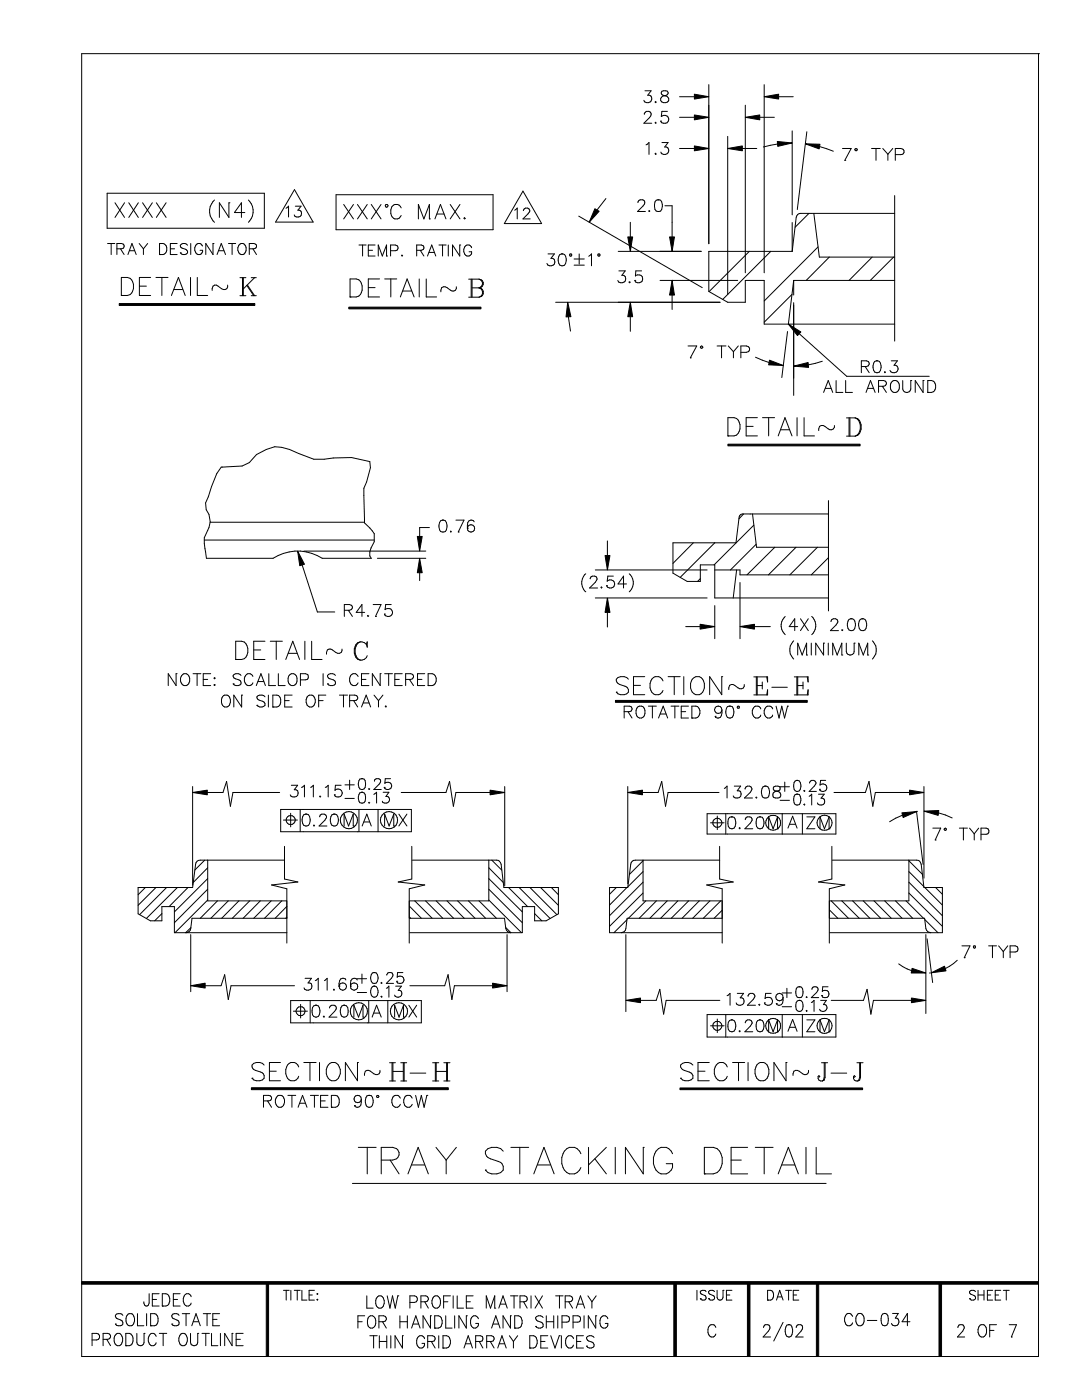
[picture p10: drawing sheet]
<svg xmlns="http://www.w3.org/2000/svg" width="216mm" height="279mm" viewBox="0 0 216 279" stroke-linecap="round" stroke-linejoin="round" font-family="sans-serif">
<g fill="none" stroke="#000" stroke-width=".2">
<path d="M16.3 10.7h190.9v260h-190.9zM128.7 18.1h1.2l-.7 .9a.79 .79 0 0 1 .8 1.1 .79 .79 0 0 1-1.3 .3l-.2-.4M132.1 18.2l-.1 .5a1.26 1.26 0 0 0 1.1 .5 .67 .67 0 0 1 .4 .8 .67 .67 0 0 1-.7 .5 .75 .75 0 0 1-1-.8 1.05 1.05 0 0 1 1.2-.7l.2-.1 .1-.4a.93 .93 0 0 0-1.2-.3zM135.6 19.3h3M141.4 16.9v31.7M152.5 16.9v37.5M155.4 19.3h2.9M207.2 10.7h.1M21.4 38.6h31.3v7h-31.3zM42.8 39.9a3 3 0 0 0 0 4.5M49.6 39.9a3.1 3.1 0 0 1 0 4.5M58.8 37.8l3.7 6.5h-7.5z"/>
<path d="M67.1 38.9h31.3v6.9h-31.3zM104.4 38.1l3.7 6.5h-7.5zM120.9 39.6l-1.8 2.3M128.6 22.8l.2-.4 .7-.2a.62 .62 0 0 1 .3 1l-1.3 1.4h1.5M128.9 28.9l.6-.5v2.4M130.9 24.4l-.2 .1h.2M130.9 30.6l-.2 .1 .2 .1v-.1M130.9 20.2l-.2 .2 .2 .1v-.1M130.9 40a.8 .8 0 0 1 1.1 .3 1.94 1.94 0 0 1-.2 1.8 .85 .85 0 0 1-1.1-.3 2.09 2.09 0 0 1 .2-1.8zM131.3 39.9h.1M131.8 24.2h.1M132.1 28.4h1.2l-.7 .9a.79 .79 0 0 1 .8 1.1 .79 .79 0 0 1-1.3 .3l-.2-.3"/>
<path d="M133.2 22.2h-1.1l-.1 1a.85 .85 0 0 1 1.2 0 .85 .85 0 0 1-.1 1.3 .85 .85 0 0 1-1.3-.3M135.6 29.6h3M135.6 23.4h3M145.2 27.2v31.6M148.1 29.6h2.9M148.7 21v33.4M151.6 23.4h2.9M155.2 28.7l-2.9 .6M158.1 26.1v16.8M161 26.3l-1.9 15.5M163.5 29.3l2.8 .9M168.1 29.6h1.7l-1.2 2.4"/>
<path d="M168.6 32h.1M173.9 29.6h1.7M174.8 29.6v2.4M176.1 29.6l1.1 1.2M177.2 30.8v1.2M178.1 29.6l-.9 1.2M178.5 39v29.1M178.6 30.9l1.5-.1a.6 .6 0 0 0 0-1l-1.5-.2v2.4M21.5 48.6h1.4M22.2 48.6v2.2M22.9 40.5l1.9 2.9M23.3 49.7l1.3-.2 .2-.3-.1-.4-.4-.2h-1v2.2"/>
<path d="M24 49.7l.8 1.1M24.2 59h.1M24.2 55.4h1.2a1.95 1.95 0 0 1 .9 3.1l-.3 .3-.6 .2h-1.2zM24.8 40.5l-1.9 2.9M25.5 50.8l.8-2.2 .9 2.2M25.7 40.5l1.9 2.9M25.8 50h1M27.6 40.5l-1.9 2.9M27.8 48.6l.8 1.1M27.8 57.1h1.4M28.4 40.5l2 2.9M28.6 49.7v1.1"/>
<path d="M29.5 48.6l-.9 1.1M30.1 55.4h-2.3v3.6h2.3M30.4 40.5l-2 2.9M31.1 55.4h2.4M31.2 40.5l1.9 2.9M31.8 50.8h.1M31.8 48.6h.8a1.18 1.18 0 0 1 .7 1.1 1.18 1.18 0 0 1-.7 1.1h-.8zM32.3 55.4v3.6M33.1 40.5l-1.9 2.9M34 49.7h.8M34.2 59l1.4-3.6 1.4 3.6M34.7 57.8h1.7"/>
<path d="M35.3 48.6h-1.3v2.2h1.3M36 50.5h.1M37.4 48.9a.8 .8 0 0 0-.8-.3 .8 .8 0 0 0-.6 .5l.2 .3 .8 .3a.55 .55 0 0 1 .2 1 .9 .9 0 0 1-1.2-.2M38 55.4v3.6M38.1 48.6v2.2M39.4 55.4v3.6h2M40.4 49.1a.81 .81 0 0 0-.9-.5 .81 .81 0 0 0-.6 .8 .96 .96 0 0 0 .2 1.1 .96 .96 0 0 0 1 .2l.3-.5v-.2h-.5M42.5 48.6h.1M42.5 48.6v2.2l-1.4-2.2v2.2M43.3 50.8l.9-2.2 .8 2.2M43.6 50h1.1M45.4 56.9a.73 .73 0 0 1-.3 .8 .73 .73 0 0 1-.9-.1l-1-.7h-.4l-.3 .2-.2 .9"/>
<path d="M45.6 48.6h1.4M45.7 40.5h.1M45.7 40.5v2.9l-1.9-2.9v2.9M46.3 48.6v2.2M47.7 48.9l.4-.3a1.14 1.14 0 0 1 1.1 .8 1.14 1.14 0 0 1-.5 1.3 1.04 1.04 0 0 1-1.2-.5 1.04 1.04 0 0 1 .2-1.3zM47.9 55.4h1.2M47.9 59h1.2M48.4 55.4v3.6M48.6 55.4v3.6M48.9 42.4h-2.1l1.4-1.9v2.9M49.2 56.9l1.4 2.1M49.4 56.9l1.4 2.1"/>
<path d="M49.7 49.7l1.3-.2a.47 .47 0 0 0 0-.8l-1.3-.1v2.2M50.1 55.4h1M50.1 59h1M50.5 49.7l.7 1.1M50.8 55.4l-2.2 2.3M57.1 41.6l.5-.5v2.2M58.9 41.1h1.2l-.7 .9a.73 .73 0 0 1 .7 1 .73 .73 0 0 1-1.2 .2l-.2-.3M68.6 40.8l1.9 2.9M69.8 59.3h.1M69.8 55.7h1.3a1.97 1.97 0 0 1 .8 3.1l-.3 .3-.5 .2h-1.3zM70.5 40.8l-1.9 2.9M71.3 40.8l2 2.9"/>
<path d="M71.6 48.9h1.5M72.3 48.9v2.2M73.3 40.8l-2 2.9M73.5 50h.8M73.5 57.4h1.3M74.1 40.8l1.9 2.9M74.8 48.9h-1.3v2.2h1.3M75.5 51.1v-2.2l.8 2.2 .8-2.2v2.2M75.7 55.7h-2.2v3.6h2.2M76 40.8l-1.9 2.9M76.8 55.7h2.4M77 40.9h.3v.4h-.3z"/>
<path d="M77.1 51.1h.1M77.9 50h1a.57 .57 0 0 0 .5-.3 .57 .57 0 0 0-.1-.6l-.4-.2h-1v2.2M78 55.7v3.6M79.9 59.3l1.3-3.6 1.4 3.6M80.1 41.5a1.07 1.07 0 0 0-1.3-.7 1.07 1.07 0 0 0-.8 1.1 1.26 1.26 0 0 0 .3 1.4 1.26 1.26 0 0 0 1.3 .3l.5-.6M80.2 50.9v.2l.1-.1M80.4 58.1h1.7M83.1 50l1.3-.2a.47 .47 0 0 0 0-.8l-1.3-.1v2.2M83.5 43.7v-2.9l1.1 2.9 1.1-2.9v2.9M83.7 55.7v3.6M83.9 50l.7 1.1M85 55.7v3.6h2.1"/>
<path d="M85.3 51.1l.8-2.2 .9 2.2M85.6 50.4h1.1M85.7 43.7h.1M86.8 43.7l1.1-2.9 1.1 2.9M87.2 42.7h1.4M87.6 48.9h1.4M88.3 48.9v2.2M89.5 48.9v2.2M89.8 40.8l2 2.9M91.1 57.2a.7 .7 0 0 1-.4 .8 .7 .7 0 0 1-.8-.1l-.7-.5-.7-.2-.4 .2-.1 .9M91.7 48.9h.1M91.7 48.9v2.2l-1.4-2.2v2.2"/>
<path d="M91.8 40.8l-2 2.9M92.7 43.4l-.1 .2 .1 .1 .2-.1M93.5 55.7h2.1M93.5 59.3h2.1M94 55.7v3.6M94.1 49.4a.8 .8 0 0 0-.9-.5 .8 .8 0 0 0-.7 .8 .96 .96 0 0 0 .3 1.1 .96 .96 0 0 0 1 .2l.2-.2 .1-.6h-.5M94.2 55.7v3.6M94.2 57.4h1.4M95.6 55.7l.5 .2a.86 .86 0 0 1 0 1.4l-.5 .1M95.6 57.4a.93 .93 0 0 1 .9 1 .93 .93 0 0 1-.9 .9M95.6 55.7a.89 .89 0 0 1 .7 .9 .89 .89 0 0 1-.7 .8M95.6 57.4a.97 .97 0 0 1 .7 1 .97 .97 0 0 1-.7 .9"/>
<path d="M102.7 42l.5-.5v2.2M104.4 42l.5-.5 .6 .2a.46 .46 0 0 1 .1 .7l-1.2 1.3h1.4M109.3 50.7h1.3l-.7 .9a.79 .79 0 0 1 .7 1.1 .79 .79 0 0 1-1.3 .2l-.2-.3M111.7 50.8a.75 .75 0 0 1 1.2 .3 1.85 1.85 0 0 1-.3 1.8 .75 .75 0 0 1-1.1-.3 1.85 1.85 0 0 1 .2-1.8zM112.1 50.7h.1M113.7 50.7h.3v.4h-.3zM114.6 51.7h2M114.6 52.9h2M115.5 43.1l24.6 14.3M115.6 50.7v2M117.5 51.1l.5-.4v2.3M119.3 50.7h.4v.4h-.4z"/>
<path d="M123.4 50.2h16.5M123.5 54.1h1.3l-.7 .8a.79 .79 0 0 1 .7 1.2 .79 .79 0 0 1-1.3 .2l-.2-.3M125.6 56.2l-.1 .1 .1 .1 .2-.1M125.8 44.4v2.9M126.7 56h.1M127.3 40.4l.1-.3a.81 .81 0 0 1 1-.1 .6 .6 0 0 1 .2 .8l-1.4 1.4h1.6M128 54.1h-1.1l-.1 1a.83 .83 0 0 1 1.2 0 .83 .83 0 0 1-.1 1.2 .83 .83 0 0 1-1.2-.3M129.6 42l-.1 .1h.2M131.7 56h15.5M132.7 41.1h1.4v6.2M134.1 56h.1M134.1 58.9v2.9"/>
<path d="M149.5 50.2l-8 8M153.8 50.2l-9.6 9.5M158 58.8l-5.5 5.5M158.1 50.2h-16.7v8l3.8 2.1h3.5v-4.3h3.8v8.7h26M158.1 44.4v5.8M158.4 56v2.9M158.4 56h20.1M158.4 56l-1.1 8.7M161.4 42.6l-2.7 2.7M162.4 42.6l1.1 8.7h15M163.2 49.3l-10.7 10.8M165.5 51.3l-4.6 4.7"/>
<path d="M174 51.3l-4.6 4.7M178.3 51.3l-4.6 4.7M178.5 42.6h-18.7a.87 .87 0 0 0-.9 .7l-.8 6.9M110.9 60.3h32.8M113.4 63.2l.4 2.9M125.8 63.2v2.9M137.3 69h1.7l-1.2 2.4M137.8 71.4h.1M143.1 69h1.8M144 69v2.4M145.3 69l1 1.2M146.3 70.2v1.2"/>
<path d="M147.3 69l-1 1.2M147.8 70.3l1.5-.1a.6 .6 0 0 0 0-1l-1.5-.2v2.4M150.7 71.3l2.8 1M157.1 66.2l-1.1 9.2M158.4 60.4v18.5M159.5 66.6l9.5 8.5h16.4M164.1 72.1l-2.8 .7M164.3 78.3l1-2.4 .9 2.4M164.7 77.5h1.1M166.8 75.9v2.4h1.4M168.7 75.9v2.4h1.4M171.9 73.2h1a.65 .65 0 0 0 .5-.7l-.2-.4-.3-.1h-1v2.4"/>
<path d="M172.6 73.2l.8 1.2M172.8 78.3l.9-2.4 .9 2.4M173.1 77.5h1.2M174.5 72.1a.75 .75 0 0 1 1.2 .4 1.85 1.85 0 0 1-.2 1.8 .75 .75 0 0 1-1.2-.4 1.85 1.85 0 0 1 .2-1.8zM174.9 72h.1M175.3 77.1h1a.65 .65 0 0 0 .6-.7l-.2-.3-.4-.2h-1v2.4M176.1 77.1l.8 1.2M176.6 74.2v.2l.1-.1M177.8 72h1.3l-.7 .9a.79 .79 0 0 1 .7 1.1 .79 .79 0 0 1-1.3 .3l-.2-.4M177.9 76.3a.87 .87 0 0 1 1-.3 .87 .87 0 0 1 .6 .8 1.08 1.08 0 0 1-1.1 1.5 1.32 1.32 0 0 1-.5-2zM180.1 75.9v1.7a.81 .81 0 0 0 .8 .7 .81 .81 0 0 0 .8-.7v-1.7M181.7 75.9h.1"/>
<path d="M184.2 75.9h.1M184.2 75.9v2.4l-1.6-2.4v2.4M185.1 78.3h.1M185.1 75.9a1.28 1.28 0 0 1 1.4 .6 1.28 1.28 0 0 1 0 1.5l-.6 .3h-.8zM44.2 93.2l4.1-.2 1.4-.7 1.5-1.6 1.9-1 1.7-.5 1.4 .1 1.6 .4 4.8 2 7.5-.4 3.7 .8 .1 1.2-.7 2.9-.6 1.3v1.4l.1 5.5 1.1 1 .9 1.1v1.6l-.9 2.1v.8l.3 .4h-9.8a9 9 0 0 0-9.8 0h-13.3l-.4-2.9v-1.2l.6-1.5a3.6 3.6 0 0 0-.3-4.1l-.1-1.3 2.3-5.9zM145.2 87h.1M145.2 83.4h1.3a2 2 0 0 1 .8 3l-.3 .4-.5 .2h-1.3zM148.9 85.1h1.4M151.1 83.4h-2.2v3.6h2.2M152.1 83.4h2.5M153.4 83.4v3.6M155.3 87l1.3-3.6 1.4 3.6"/>
<path d="M155.8 85.8h1.7M159 83.4v3.6M160.4 83.4v3.6h2.1M165.3 99.9v22M166.5 84.9a.73 .73 0 0 1-.4 .8 .73 .73 0 0 1-.8-.1l-1-.7h-.4l-.4 .2-.1 .8M168.9 83.4h1.7M168.9 87h1.7M169.4 83.4v3.6M169.6 83.4v3.6M170.6 83.4a2.03 2.03 0 0 1 .9 3.1l-.3 .4-.6 .1M170.6 83.4a2.09 2.09 0 0 1 0 3.6M40.8 107.8h33.9"/>
<path d="M41.9 104.2h30.8M60 111.8l3.3 10.3h3.5M60.6 110h24.4M75.3 111.4h9.7M83.7 113.4v2.5M85.7 105.3h-2v2.7M87.9 103.9a.75 .75 0 0 1 1.2 .4 1.94 1.94 0 0 1-.2 1.8 .83 .83 0 0 1-1.2-.4 1.91 1.91 0 0 1 .2-1.8zM88.3 103.8h.1M90 106l-.1 .1h.2M91 103.8h1.6l-1.2 2.4M91.4 106.2h.1M93.3 105.4h.1"/>
<path d="M94.6 104.1a.69 .69 0 0 0-1-.2l-.3 .4v1.1M116.9 114.5a2.39 2.39 0 0 0 0 3.6M117.8 115.5l.1-.3a.74 .74 0 0 1 1.2 .2l-.3 .8-1.2 1.1h1.7M118.8 119.3h22.3M118.8 113.7h22.3M120 117.1v.2l.1-.1M121 116.9h.1M121.2 107.9v3M122.4 115h-1.1l-.1 1a.85 .85 0 0 1 1.2 0 .85 .85 0 0 1-.1 1.3 .85 .85 0 0 1-1.3-.4M125 116.5h-1.7l1.1-1.5v2.3M125.6 114.5a2.39 2.39 0 0 1 0 3.6M138.3 108.3l-4 4.1"/>
<path d="M139.7 115.5l-.5 .5M142.6 113.7h5.1v1h17.6M142.6 108.3l-6.9 6.9M147 113.7l-.7 5.6M147.7 116.2v11.3M148.4 102.6l-1 .9M150.2 102.6l.8 6.6h14.3M150.4 104.8l-7.9 7.9M150.9 108.6l-5.1 5.1M154.6 109.2l-5.5 5.5M158.8 109.2l-5.5 5.5M163.1 109.2l-5.5 5.5"/>
<path d="M165.3 102.6h-17.2l-.3 .1-.3 .5-.6 5.1h-12.6v6.1l2.8 1.6h2.6v-3.3h2.9v6.6h22.7M165.3 111.3l-3.4 3.4M35.1 134.5h.1M35.1 134.5v2.3l-1.5-2.3v2.3M36.3 134.8l.2-.2a.91 .91 0 0 1 1.3 .7 1.09 1.09 0 0 1-1.1 1.5l-.2-.1a1.38 1.38 0 0 1-.2-1.9zM38.5 134.5h1.6M39.3 134.5v2.3M40.6 135.6h.8M42 134.5h-1.4v2.3h1.4M42.8 135.3h.1l-.1 .2zM42.8 136.6l.1 .1-.1 .1zM44.6 138.8a1.09 1.09 0 0 1 1.3 .4 1.09 1.09 0 0 1-.1 1.3 .84 .84 0 0 1-.9 .6 .84 .84 0 0 1-.7-.9 1.39 1.39 0 0 1 .4-1.4z"/>
<path d="M46.5 136.5h.1M47 131.6h.1M47 128h1.2a1.75 1.75 0 0 1 1.2 2.2 1.46 1.46 0 0 1-1.2 1.4h-1.2zM48.1 134.8a.88 .88 0 0 0-.9-.4 .88 .88 0 0 0-.7 .6l.2 .3 1 .4a.58 .58 0 0 1 .2 1 1.05 1.05 0 0 1-1.4-.2M48.2 138.7h.1M48.2 138.7v2.4l-1.5-2.4v2.4M50.5 135a.87 .87 0 0 0-1-.6 .87 .87 0 0 0-.7 .9 1.04 1.04 0 0 0 .2 1.2 1.04 1.04 0 0 0 1.1 .2l.4-.4M50.6 129.7h1.4M51.1 136.8l1-2.3 .9 2.3M51.5 136h1.1M52.9 139.1a.92 .92 0 0 0-1.6 .2 1.24 1.24 0 0 0 1.1 .7 .56 .56 0 0 1 .5 .4 .56 .56 0 0 1-.3 .6 1.08 1.08 0 0 1-1.3-.2M52.9 128h-2.3v3.6h2.3"/>
<path d="M53.6 138.7v2.4M53.6 134.5v2.3h1.4M53.9 128h2.4M54.4 138.7h.8a1.28 1.28 0 0 1 .8 1.2 1.28 1.28 0 0 1-.8 1.2h-.8zM55.1 128v3.6M55.5 134.5v2.3h1.4M56.8 139.8h.9M57 131.6l1.4-3.6 1.4 3.6M57.5 130.4h1.8M57.7 134.8a.87 .87 0 0 1 1-.3 .87 .87 0 0 1 .6 .8 1.08 1.08 0 0 1-1.1 1.5 1.32 1.32 0 0 1-.5-2zM58.3 138.7h-1.5v2.4h1.5M59.9 135.7l1.4-.1a.65 .65 0 0 0 .2-.7 .65 .65 0 0 0-.5-.4h-1.1v2.3"/>
<path d="M60.8 128v3.6M61.3 139.1a.89 .89 0 0 1 1-.4 .89 .89 0 0 1 .6 .9 1.04 1.04 0 0 1-.2 1.1 1.04 1.04 0 0 1-1.1 .3 1.47 1.47 0 0 1-.3-1.9zM62.2 128v3.6h2.1M63.6 139.8h.9M64.5 134.5v2.3M65 138.7h-1.4v2.4M65.4 136.5h.1M66.9 134.8a.88 .88 0 0 0-.8-.4 .88 .88 0 0 0-.7 .6l.2 .3 .9 .4a.58 .58 0 0 1 .2 1 1.05 1.05 0 0 1-1.3-.2M67.7 138.7h1.6M68.2 129.5a.68 .68 0 0 1-.8 .9l-1.4-.9h-.3l-.4 .2-.1 .9M68.5 138.7v2.4M68.7 121.8h1a.64 .64 0 0 0 .6-.7l-.1-.2-.5-.2h-1v2.3"/>
<path d="M69.5 121.8l.8 1.2M69.8 139.8l1.3-.1a.54 .54 0 0 0 0-.9l-1.3-.1v2.4M70.6 139.8l.8 1.3M71.5 135a.87 .87 0 0 0-1-.6 .87 .87 0 0 0-.7 .9 1.09 1.09 0 0 0 1.1 1.5l.6-.5M71.9 128.1l.8 .2 .4 .3M71.9 128.1a2.03 2.03 0 0 0-.9 3.1l.4 .4 .5 .1M71.9 128.1a2.09 2.09 0 0 0 0 3.6M72.1 135.6h.9M72.8 122.2h-1.7l1.1-1.5v2.3M73.3 128.1v1.1l-.2-.6zM73.3 130.9a1.25 1.25 0 0 1-1.4 .8M73.4 122.8l-.1 .1 .1 .1 .2-.1"/>
<path d="M73.6 134.5h-1.5v2.3h1.5M74.5 120.7h1.5l-1.1 2.3M74.6 138.7l.9 1.1M74.9 123h.1M75.5 139.8v1.3M75.9 134.5h.1M75.9 134.5v2.3l-1.6-2.3v2.3M76.4 138.7l-.9 1.1M76.7 122.6h.1M76.8 134.5h1.5M77.6 134.5v2.3M78.1 120.7h-1.1l-.2 1a.85 .85 0 0 1 1.3 0 .85 .85 0 0 1-.2 1.2 .85 .85 0 0 1-1.2-.3"/>
<path d="M78.8 135.6h.9M80.3 134.5h-1.5v2.3h1.5M80.9 135.6h1.1a.65 .65 0 0 0 .5-.7l-.2-.3-.3-.1h-1.1v2.3M81.7 135.6l.8 1.2M83.3 135.6h.9M84.8 134.5h-1.5v2.3h1.5M85.4 136.8h.1M85.4 134.5h.8a1.26 1.26 0 0 1 .9 1.1 1.26 1.26 0 0 1-.9 1.2h-.8zM121.2 122.2v2.9M123 138.1h.1M125.4 135.6a1.6 1.6 0 0 0-2.4 0 1 1 0 0 0 .7 1l1 .3a.87 .87 0 0 1 .7 .7 .87 .87 0 0 1-.3 .9 1.68 1.68 0 0 1-2.1-.4M126.4 136.8h1.4"/>
<path d="M128.7 135h-2.3v3.6h2.3M132.3 135.9a1.33 1.33 0 0 0-1.5-.9 1.33 1.33 0 0 0-1.1 1.4 1.66 1.66 0 0 0 1.7 2.2l.4-.1 .5-.7M133.3 135h2.4M134.5 135v3.6M136.4 135v3.6M136.8 125.1h2.9M138.1 135.6a1.34 1.34 0 0 1 1.6-.5 1.34 1.34 0 0 1 .8 1.3 1.65 1.65 0 0 1-1.6 2.2 2.05 2.05 0 0 1-.8-3zM142.6 120.9v6.6M144 135h.1M144 135v3.6l-2.4-3.6v3.6M148.5 136.6a.72 .72 0 0 1-.3 .8 .72 .72 0 0 1-.9-.1l-1-.7h-.4l-.3 .2-.2 .8M150.4 135.1h2.8v1l-.2-1"/>
<path d="M150.4 138.7h2.8v-1l-.2 1M150.5 125.1h3.2M150.9 135.1v3.6M151.1 136.8h1M151.1 135.1v3.6M152.1 136.1v1.4M154 137.2h3.1M156.7 123a2.44 2.44 0 0 0 0 3.7M158.4 127.9a2.53 2.53 0 0 0 0 3.6M158.5 135.1h2.7v1l-.1-1M158.5 138.7h2.7v-1l-.1 1M159 135.1v3.6"/>
<path d="M159.2 136.8h1M159.2 125.1h-1.7l1.1-1.6v2.4M159.2 130.7v-2.3l.9 2.3 .9-2.3v2.3M159.2 135.1v3.6M159.7 123.5l1.6 2.4M160.2 136.1v1.4M161 130.7h.1M161.3 123.5l-1.6 2.4M161.9 128.4v2.3M162 123a2.44 2.44 0 0 1 0 3.7M164.3 128.4h.1M164.3 128.4v2.3l-1.5-2.3v2.3"/>
<path d="M165.3 128.4v2.3M165.8 124l.1-.3a.72 .72 0 0 1 1.3 .3l-.4 .7-1.1 1.2h1.6M166.2 130.7v-2.3l.8 2.3 1-2.3v2.3M168 130.7h.1M168.1 125.6v.3l.1-.2M168.9 128.4v1.6a.79 .79 0 0 0 .8 .7 .79 .79 0 0 0 .7-.7v-1.6M169.4 123.6a.75 .75 0 0 1 1.2 .4 1.85 1.85 0 0 1-.3 1.7 .75 .75 0 0 1-1.1-.3 1.85 1.85 0 0 1 .2-1.8zM169.8 123.5h.1M170.4 128.4h.1M171.4 130.7v-2.3l.9 2.3 .8-2.3v2.3M171.7 123.6a.75 .75 0 0 1 1.1 .4 1.85 1.85 0 0 1-.2 1.7 .75 .75 0 0 1-1.2-.3 1.85 1.85 0 0 1 .3-1.8zM172 123.5h.1"/>
<path d="M173.1 130.7h.1M174.1 127.9a2.53 2.53 0 0 1 0 3.6M38.4 157v19.7M40.4 158.2h4.1l.7-2.2 .8 4.9 .5-2.7h9.3M51.3 140.8h.1M54.4 141.1h.1M58.1 156.7h1.3l-.7 .9a.75 .75 0 0 1 .8 .9 .75 .75 0 0 1-1 .5h-.4l-.2-.4M60.2 157.1l.5-.4v2.3M62 157.1l.5-.4v2.3M63.9 158.8l-.1 .2h.2M64.9 157.1l.6-.4v2.3M66.7 158.6h.1"/>
<path d="M68.1 156.7h-1.2l-.1 1a.82 .82 0 0 1 1.3 0 .82 .82 0 0 1-.2 1.3 .82 .82 0 0 1-1.2-.4M68.8 156.6h1.9M68.8 159.3h1.9M69.8 155.7v1.9M71.8 155.5a.77 .77 0 0 1 1.1 .3 1.9 1.9 0 0 1-.3 1.6 .66 .66 0 0 1-1-.3 1.75 1.75 0 0 1 .2-1.6zM71.8 158.2a.69 .69 0 0 1 1.1 .3 1.95 1.95 0 0 1-.3 1.7 .73 .73 0 0 1-1-.3 1.72 1.72 0 0 1 .2-1.7zM72.1 155.4h.1M72.1 158.1h.1M72.1 141.1l1-2.4 .9 2.4M72.5 140.3h1.1M73.7 157.4v.2l.1-.2M74.6 158.5l.5-.4v2.2"/>
<path d="M74.7 155.9a.44 .44 0 0 1 .4-.5h.4a.49 .49 0 0 1 .4 .3 .49 .49 0 0 1 0 .5l-1.3 1.4h1.5M76.5 158.1h1.1l-.6 .9a.68 .68 0 0 1 .7 .8 .68 .68 0 0 1-.9 .5l-.3-.1-.2-.3M76.7 157.1h.1M77 140.8l-.1 .2 .1 .1 .1-.1M77.9 155.4h-1l-.1 .9a.77 .77 0 0 1 1.2 0 .77 .77 0 0 1-.2 1.2 .77 .77 0 0 1-1.1-.4M80.1 158.2h8.9l.7-2.2 .8 4.9 .5-2.7h7.8M100.7 157v19.8M124.5 142h1.1a.59 .59 0 0 0 .5-.6l-.2-.4-1.4-.1v2.4M125.3 157v19.4M125.3 142l.8 1.3M127.2 158.2h4.1l.7-2.2 .8 4.9 .5-2.7h10.2M127.3 141a1.11 1.11 0 0 1 1.3 .4 1.11 1.11 0 0 1 0 1.3 .87 .87 0 0 1-1 .6 .87 .87 0 0 1-.7-.9 1.39 1.39 0 0 1 .4-1.4z"/>
<path d="M129.4 140.9h1.6M130.2 140.9v2.4M131.4 143.3l.9-2.4 .9 2.4M131.7 142.5h1.2M133.9 140.9h1.6M134.7 140.9v2.4M135.9 142h.9M137.4 140.9h-1.5v2.4h1.5M138 143.3h.1M138 140.9h.9a1.26 1.26 0 0 1 .8 1.2 1.26 1.26 0 0 1-.8 1.2h-.9zM142.7 143h.1M144.1 141.7a1.15 1.15 0 0 1-1 1.6l-.3-.1-.1-.2"/>
<path d="M144.5 157.4l.6-.5v2.4M145.2 141a.83 .83 0 0 1 1.1 .4 1.91 1.91 0 0 1-.2 1.8 .75 .75 0 0 1-1.2-.4 1.94 1.94 0 0 1 .3-1.8zM145.5 140.9h.1M146.5 156.9h1.3l-.7 .9a.75 .75 0 0 1 .8 .9 .75 .75 0 0 1-1 .6l-.4-.1-.2-.4M148.7 157.5l.2-.5 .2-.1 .7 .1a.55 .55 0 0 1 .1 .8l-1.4 1.5h1.7M150.9 159l-.1 .2h.2M151.8 141.5a.87 .87 0 0 0-1-.6 .87 .87 0 0 0-.7 .9 1.04 1.04 0 0 0 .2 1.1 1.04 1.04 0 0 0 1.2 .3l.3-.5M152.3 157a.75 .75 0 0 1 1.1 .4 1.94 1.94 0 0 1-.2 1.8 .83 .83 0 0 1-1.1-.4 1.91 1.91 0 0 1 .2-1.8zM152.6 156.9h.1M154.2 141.5a.87 .87 0 0 0-1-.6 .87 .87 0 0 0-.7 .9 1.04 1.04 0 0 0 .2 1.1 1.04 1.04 0 0 0 1.1 .3l.4-.5M154.4 157a.48 .48 0 0 0 .2 .8 .86 .86 0 0 1 1 .4 .86 .86 0 0 1 0 1 1.01 1.01 0 0 1-1.4-.4 .73 .73 0 0 1 .7-.9l.4-.1a.51 .51 0 0 0 .3-.8l-.4-.1zM154.9 140.9l.5 2.4 .6-2.4 .5 2.4 .6-2.4"/>
<path d="M155.7 157h1.8M155.7 159.7h1.8M156.6 156.1v1.8M157.1 140.9h.1M158.7 155.9a.66 .66 0 0 1 1 .3 1.11 1.11 0 0 1-.7 1.7 1.43 1.43 0 0 1-.3-2zM158.7 158.6a.71 .71 0 0 1 1 .3 1.75 1.75 0 0 1-.2 1.7 .74 .74 0 0 1-1-.4 1.95 1.95 0 0 1 .2-1.6zM159 155.7h.1M159 158.5h.1M160.5 157.7l-.1 .1 .1 .1 .1-.1M161.5 158.9l.5-.4v2.2M161.5 156.3l.2-.3 .3-.3 .6 .2a.46 .46 0 0 1 .1 .7l-1.2 1.3h1.4M163.3 158.5h1.2l-.7 .8a.73 .73 0 0 1 .7 1 .73 .73 0 0 1-1.2 .3l-.2-.4"/>
<path d="M163.5 157.5h.1M164.8 155.7h-1.1l-.1 1a.77 .77 0 0 1 1.2-.1 .77 .77 0 0 1-.1 1.2 .77 .77 0 0 1-1.2-.3M166.4 158.2h6.3l.7-2.2 .8 4.9 .5-2.7h7.8M184.4 157v18.3M29 177.1l-1.4 1.5M31.1 177.1l-3.5 3.6M33.2 177.1l-5.3 5.4M35.4 177.1l-6.2 6.2M37.5 177.1l-3.8 3.8M40.9 171.7l-2 2M41.4 173.2l-2.8 2.9M41.4 175.3l-6.6 6.7"/>
<path d="M41.4 177.5l-6.6 6.6M41.4 179.6l-6.5 6.5M41.4 171.7v8.1h15.8M43.4 179.8l-3.4 3.5M45.6 179.8l-3.5 3.5M47.7 179.8l-3.5 3.5M49.8 179.8l-3.4 3.5M51.9 179.8l-3.4 3.5M54.1 179.8l-3.5 3.5M56 161.5h26.1v4.5h-26.1zM56.2 179.8l-3.4 3.5M56.6 163.7h2.8"/>
<path d="M56.8 171.7h-16.8a.87 .87 0 0 0-1 .8l-.6 4.6h-10.8v5.3l2.4 1.4h2.3v-2.9h2.5v5.2h22.4M56.8 168.9v6.5l2.6 .6-5.2 .6 3 .8v10.8M58 162.3v2.7M59.9 161.5v4.5M60.6 162.6a.75 .75 0 0 1 1.2 .3 1.85 1.85 0 0 1-.2 1.8 .75 .75 0 0 1-1.2-.3 1.85 1.85 0 0 1 .2-1.8zM61 162.5h.1M62.7 164.6v.2l.1-.1M63.8 163l.2-.4 .7-.1a.56 .56 0 0 1 .3 .9l-1.3 1.4h1.5M66.3 162.6a.75 .75 0 0 1 1.1 .3 1.85 1.85 0 0 1-.2 1.8 .75 .75 0 0 1-1.2-.3 1.85 1.85 0 0 1 .3-1.8zM66.6 162.5h.1M68.7 164.8v-2.3l.9 2.3 .9-2.3v2.3M70.5 164.8h.1"/>
<path d="M71.6 161.5v4.5M72.3 164.8l.9-2.3 .9 2.3M72.6 164h1.1M73.7 160.1v.2l.1-.1M75.4 161.5v4.5M76.8 164.8v-2.3l.8 2.3 1-2.3v2.3M78.6 164.8h.1M79.6 162.5l1.6 2.3M81.2 162.5l-1.6 2.3M82.2 168.9v6.5l-2.7 .6 5.3 .6-3.1 .8v10.8M82.3 171.7h16.8a.95 .95 0 0 1 .9 .8l.5 4.6h10.9v5.3l-2.4 1.4h-2.3v-2.9h-2.5v5.2h-22.5M82.8 179.8l3.4 3.5"/>
<path d="M84.9 179.8l3.4 3.5M87 179.8l3.5 3.5M89.2 179.8l3.4 3.5M91.3 179.8l3.5 3.5M93.5 179.8l3.4 3.5M95.6 179.8l3.5 3.5M97.5 171.7v8.1h-15.7M97.5 179.6l6.6 6.5M97.5 177.5l6.7 6.6M97.5 175.3l6.7 6.7M97.5 173.2l2.9 2.9M98.1 171.7l2 2"/>
<path d="M101.5 177.1l3.8 3.8M103.6 177.1l6.2 6.2M105.7 177.1l5.4 5.4M107.9 177.1l3.5 3.6M110 177.1l1.4 1.5M123 177.1l-1.4 1.4M125.1 177.1l-3.5 3.5M128.3 171.7v8.1h15.8M128.3 171.8l-2.7 2.7M128.3 173.9l-3 3.1M128.3 176.1l-6.7 6.7M128.3 178.2l-6.7 6.7"/>
<path d="M128.9 179.8l-3.5 3.5M131 179.8l-3.4 3.5M133.1 179.8l-3.4 3.5M135.3 179.8l-3.5 3.5M137.4 179.8l-3.5 3.5M139.5 179.8l-3.4 3.5M141.1 162.4h25.7v4.1h-25.7zM141.6 179.8l-3.4 3.5M141.8 164.2h2.7M143.1 162.9v2.7M143.6 171.7h-16.8a.87 .87 0 0 0-.9 .8l-.6 4.6h-3.7v9h22.5M143.6 168.9v6.5l2.7 .6-5.3 .6 3.1 .8v10.8"/>
<path d="M143.8 179.8l-3.5 3.5M144.8 162.4v4.1M145.6 163.1a.8 .8 0 0 1 1.1 .3 1.91 1.91 0 0 1-.2 1.9 .77 .77 0 0 1-1.2-.4 2.14 2.14 0 0 1 .3-1.8zM145.9 163h.1M147.6 165.1l-.1 .2 .1 .1 .1-.1M148.7 163.6l.1-.4a.74 .74 0 0 1 1.3 .2l-.4 .9-1.1 1.1h1.6M151.2 163.1a.8 .8 0 0 1 1.1 .3 1.91 1.91 0 0 1-.2 1.9 .77 .77 0 0 1-1.1-.4 2.14 2.14 0 0 1 .2-1.8zM151.6 163h.1M153.4 165.4v-2.4l.9 2.4 .9-2.4v2.4M153.4 165.4a1.48 1.48 0 0 1-.2-2.2 1.48 1.48 0 0 1 2.2 0 1.48 1.48 0 0 1-.2 2.2M153.4 165.4a1.48 1.48 0 0 0 1.8 0M155.2 165.4h.1"/>
<path d="M156.1 162.4v4.1M157.2 165.3l1-2.4 .8 2.4M157.6 164.5h1.1M160.1 162.4v4.1M160.5 160.4l-.1 .2h.2M161 163h1.6l-1.6 2.4h1.6M163.6 165.4v-2.4l.9 2.4 .9-2.4v2.4M165.4 165.4h.1M165.9 179.8l3.4 3.5M166 168.9v6.5l-2.7 .6 5.3 .6-3.1 .8v10.8M166.1 171.7h16.8a.87 .87 0 0 1 .9 .8l.6 4.6h3.6v9h-22.4M168 179.8l3.4 3.5"/>
<path d="M170.1 179.8l3.5 3.5M172.3 179.8l3.4 3.5M174.4 179.8l3.4 3.5M176.5 179.8l3.5 3.5M178.7 179.8l3.4 3.5M180.1 162.7l-2.6 1.3M180.8 179.8l3.5 3.5M181.4 171.7v8.1h-15.8M181.4 178.2l6.6 6.7M181.4 176.1l6.6 6.7M181.4 173.9l3 3.1M181.4 171.8l2.7 2.7"/>
<path d="M182.9 161.9h.1M182.9 161.9l1.3 10.6M184.5 177.1l3.5 3.5M186.1 165.3h1.6l-1.1 2.3M186.6 167.6h.1M186.7 177.1l1.3 1.4M187.2 162.2l2.8 1M188.5 165.4h.3v.3h-.3zM191.4 165.3h1.6M192.2 165.3v2.3M193.5 165.3l.9 1.1M194.4 166.4v1.2"/>
<path d="M195.3 165.3l-.9 1.1M195.7 166.5h1.1a.61 .61 0 0 0 .5-.6 .61 .61 0 0 0-.5-.6h-1.1v2.3M32.3 182.3l-1.4 1.5M38.1 186.5v11.4M38.1 185.1l-1.1 1M40 196.7h4.1l.7-2.2 .8 5 .5-2.8h12.7M57.2 180.9l-2.3 2.4M57.2 183l-.2 .3M57.2 183.3h-18.9l-.2 2a.95 .95 0 0 1-1 .8M58 199.7h26.1v4.4h-26.1zM60.9 195.2h1.2l-.6 1a.75 .75 0 0 1 .7 .9 .75 .75 0 0 1-1 .5l-.3-.1-.2-.4M61.9 199.7v4.4"/>
<path d="M62.9 195.7l.6-.5v2.4M64.7 195.7l.6-.5v2.4M66.6 197.4v.2l.2-.1M67.6 196.8h.1M69 195.6a.67 .67 0 0 0-1-.2l-.2 .3-.2 1.1M69.9 196.8h.1M71.3 195.6a.69 .69 0 0 0-1-.2l-.3 .3-.1 1.1M71.3 198.1h1.9M71.3 195.3h1.9M72.2 194.4v1.9M73.6 199.7v4.4M74.3 194.2a.71 .71 0 0 1 1 .3 1.63 1.63 0 0 1-.2 1.7 .71 .71 0 0 1-1-.4 1.63 1.63 0 0 1 .2-1.6z"/>
<path d="M74.3 196.9a.66 .66 0 0 1 1 .3 1.11 1.11 0 0 1-.7 1.8 1.35 1.35 0 0 1-.3-2.1zM74.6 196.8h.1M74.6 194.1h.1M76.2 198.8l-.2 .1 .2 .1v-.1M76.2 196l-.2 .2h.2M77.1 197.2l.5-.4v2.2M77.2 194.6l.2-.4 .2-.1h.4l.3 .2a.72 .72 0 0 1-.2 .9l-1 1.1h1.4M77.4 199.7v4.4M79 196.8h1.1l-.6 .9a.72 .72 0 0 1 .6 .9 .72 .72 0 0 1-1.1 .3l-.3-.3M79.2 195.8h.1M80.4 194.1h-1.1l-.1 .9a.77 .77 0 0 1 1.2 0 .77 .77 0 0 1-.1 1.1 .77 .77 0 0 1-1.1-.3M81.7 183.3h19l.2 2a1.04 1.04 0 0 0 1 .8l-1-1"/>
<path d="M81.7 183l.3 .3M81.7 180.9l2.4 2.4M81.8 196.7h6.9l.7-2.2 .8 5 .5-2.8h8.5M101.2 186.5v11.4M106.7 182.3l1.4 1.5M124.9 186.5v15.4M125.1 183.5l-2.6 2.6M126.8 199.6h4.1l.8-2.2 .7 5 .5-2.8h10.7M144.1 183.3h-19l-.2 2a.95 .95 0 0 1-.9 .8M144.1 181.7l-1.6 1.6M145.1 198.7l.6-.5v2.4M147.1 198.2h1.3l-.7 .9a.79 .79 0 0 1 .7 1.1 .79 .79 0 0 1-1.3 .3l-.2-.3"/>
<path d="M149.3 198.8l.2-.4 .2-.2 .7 .2a.51 .51 0 0 1 .1 .7l-1.4 1.5h1.6M153.9 198.2h-1.1l-.1 1.1a.85 .85 0 0 1 1.2 0 .85 .85 0 0 1-.1 1.2 .85 .85 0 0 1-1.3-.3M156.1 198.2h1.8M156.3 199.1a1.16 1.16 0 0 1-.7 1.5l-.6-.1-.1-.2M157 197.2v1.9M159.1 199.8a.69 .69 0 0 1 1 .3 1.9 1.9 0 0 1-.2 1.6 .7 .7 0 0 1-1-.3 1.9 1.9 0 0 1 .2-1.6zM159.1 197a.74 .74 0 0 1 1 .4 1.95 1.95 0 0 1-.2 1.6 .76 .76 0 0 1-1-.3 1.95 1.95 0 0 1 .2-1.7zM159.4 199.6h.1M159.4 196.9h.1M161 198.9v.2l.1-.1M162 197.4l.1-.3a.66 .66 0 0 1 1.1 .3l-.3 .7-1 1h1.5M163.7 199.6h1.2l-.6 .9a.7 .7 0 0 1 .7 .8 .7 .7 0 0 1-.9 .5l-.4-.1-.2-.3"/>
<path d="M164 198.7h.1M165.2 196.9h-1l-.1 1a.76 .76 0 0 1 1.1 0 .76 .76 0 0 1-.1 1.1 .76 .76 0 0 1-1.1-.3M165.6 183.3h18.9l.2 2a1.04 1.04 0 0 0 1 .8M165.6 181.7l1.6 1.6M165.9 199.6h6.4l.7-2.2 .8 5 .5-2.8h8.5M179.3 192.4l.8 .5 1.8 .8M184.5 183.5l2.7 2.6M184.7 186.5v15.8M185 187.4l1.1 8.7M185.5 194.2h.1M191 191.6l-.7 .7-1.7 1M191.9 188.8h1.6l-1.1 2.3"/>
<path d="M192.4 191.1h.1M194.3 188.8h.3v.3h-.3zM197.3 188.8h1.5M198 188.8v2.3M199.3 188.8l.9 1.1M200.2 189.9v1.2M201.1 188.8l-.9 1.1M201.5 190h1.1a.61 .61 0 0 0 .5-.6 .61 .61 0 0 0-.5-.6h-1.1v2.3M50.3 215.2h.1M52.6 219.7l1.3-.1a.54 .54 0 0 0 0-.9l-1.3-.1v2.4M52.7 212.6a1.6 1.6 0 0 0-2.4 0 .92 .92 0 0 0 .7 1l1 .4a.89 .89 0 0 1 .7 .6 .89 .89 0 0 1-.3 .9 1.68 1.68 0 0 1-2.1-.3M53.4 219.7l.8 1.3"/>
<path d="M53.8 213.8h1.3M55.4 218.7a1.09 1.09 0 0 1 1.3 .4 1.09 1.09 0 0 1-.1 1.3 .87 .87 0 0 1-1 .6 .87 .87 0 0 1-.7-1 1.53 1.53 0 0 1 .5-1.3zM56 212h-2.2v3.7h2.2M57.4 218.6h1.6M58.3 218.6v2.4M58.5 201.8h2.8M59.6 212.9a1.24 1.24 0 0 0-1.2-.9 1.24 1.24 0 0 0-1.2 .9 2.09 2.09 0 0 0 .8 2.8 1.26 1.26 0 0 0 1.6-.9M60 200.4v2.8M60.6 212h2.5M61.8 212v3.7M61.9 218.6h1.6M62.6 200.7a.72 .72 0 0 1 1.1 .4 1.2 1.2 0 0 1-.8 1.9 1.05 1.05 0 0 1-.6-1.4l.1-.5z"/>
<path d="M62.7 218.6v2.4M62.9 200.6h.1M63.8 212v3.7M64 219.7h.9M64.6 202.8l-.1 .1 .1 .1 .1-.1M65.4 218.6h-1.4v2.4h1.4M65.5 212.6a1.21 1.21 0 0 1 1.2-.6 1.21 1.21 0 0 1 1 .9 2.09 2.09 0 0 1-.9 2.8 1.76 1.76 0 0 1-1.6-.9 1.76 1.76 0 0 1 .1-1.9zM65.7 201.2l.2-.4 .3-.2h.5a.56 .56 0 0 1 .3 .9l-1.3 1.5h1.5M66.1 218.6h.8a1.28 1.28 0 0 1 .8 1.2 1.28 1.28 0 0 1-.8 1.2h-.8zM68.2 200.7a.77 .77 0 0 1 1.2 .4 2.03 2.03 0 0 1-.3 1.8 .72 .72 0 0 1-1.1-.4 1.85 1.85 0 0 1 .2-1.8zM68.6 200.6h.1M70.6 203v-2.4l.9 2.4 .9-2.4v2.4"/>
<path d="M71.3 212h.1M71.3 212v3.7l-2.4-3.7v3.7M72.1 219.4l-.1 1.1a.77 .77 0 0 1-1.1 .4l-.2-.3M72.4 203h.1M73.2 218.7a.8 .8 0 0 1 1.1 .3 1.91 1.91 0 0 1-.2 1.9 .72 .72 0 0 1-1.1-.4 1.94 1.94 0 0 1 .2-1.8zM73.6 218.6h.1M74.3 203l.8-2.4 1 2.4M74.6 202.2h1.1M75.2 218.7h.3v.3h-.3zM75.8 213.6a.68 .68 0 0 1-.8 .9l-1.4-.9h-.4l-.3 .2-.2 .8M77.7 212.1h1.2M77.7 215.7h1.2"/>
<path d="M78.2 212.1v3.6M78.4 212.1v3.6M78.4 213.8h2.1M78.7 203v-2.4l.9 2.4 .9-2.4v2.4M79.9 219.2a.87 .87 0 0 0-1-.6 .87 .87 0 0 0-.7 .9 1.03 1.03 0 0 0 .2 1.1 1.03 1.03 0 0 0 1.1 .3l.4-.5M80 212.1h1.2M80 215.7h1.2M80.5 212.1v3.6M80.5 203h.1M80.6 212.1v3.6M81.6 200.6l1.5 2.4M81.8 214.2h3.2"/>
<path d="M82.3 219.2a.87 .87 0 0 0-1-.6 .87 .87 0 0 0-.7 .9 1.03 1.03 0 0 0 .2 1.1 1.03 1.03 0 0 0 1.1 .3l.4-.5M82.9 218.6l.6 2.4 .6-2.4 .5 2.4 .6-2.4M83.1 200.6l-1.5 2.4M85.2 218.6h.1M86.3 212.1h1.2M86.3 215.7h1.2M86.9 212.1v3.6M87 213.8h2.1M87 212.1v3.6M88.6 212.1h1.2M88.6 215.7h1.2M89.1 212.1v3.6"/>
<path d="M89.3 212.1v3.6M135.8 215.2h.1M138.3 212.6a1.66 1.66 0 0 0-2.5 0 1 1 0 0 0 .7 1 1.87 1.87 0 0 1 1.8 1v.6a1.66 1.66 0 0 1-2.5 0M139.3 213.8h1.4M141.1 202.5h25.7v4.5h-25.7zM141.5 212h-2.2v3.7h2.2M141.8 204.7h2.7M143.1 203.4v2.7M144.8 202.5v4.5M145.1 212.9a1.24 1.24 0 0 0-1.2-.9 1.24 1.24 0 0 0-1.2 .9 2.04 2.04 0 0 0 .9 2.8 1.24 1.24 0 0 0 1.5-.9M145.6 203.7a.72 .72 0 0 1 1.1 .3 1.2 1.2 0 0 1-.8 1.9 1.05 1.05 0 0 1-.7-1.3l.1-.6zM145.9 203.5h.1"/>
<path d="M146.2 212h2.4M147.4 212v3.7M147.6 205.7l-.1 .1 .1 .1 .1-.1M148.7 204.1l.2-.4 .3-.2 .7 .2a.51 .51 0 0 1 0 .7l-1.3 1.5h1.6M149.3 212v3.7M151.2 203.7a.72 .72 0 0 1 1.1 .3 1.2 1.2 0 0 1-.7 1.9 1.05 1.05 0 0 1-.7-1.3l.1-.6zM151.3 212.2a1.38 1.38 0 0 1 2.1 1.2 1.66 1.66 0 0 1-1.7 2.3 2.15 2.15 0 0 1-.4-3.5zM151.5 200.4v.2l.1-.1M151.6 203.5h.1M152.5 200.2h.1M153.4 203.5v2.4M153.4 203.5a1.48 1.48 0 0 0-.2 2.2 1.48 1.48 0 0 0 2.2 0 1.48 1.48 0 0 0-.2-2.2"/>
<path d="M153.4 203.5a1.48 1.48 0 0 1 1.8 0M153.4 203.5l.9 2.4 .9-2.4M154.9 200.3h.1M155.2 205.9h.1M155.2 203.5v2.4M156.1 200.9h1.8M156.1 202.5v4.5M156.8 212h.1M156.8 212v3.7l-2.4-3.7v3.7M157.2 205.8l1-2.3 .8 2.3M157.6 205h1.1M160.1 202.5v4.5"/>
<path d="M161 201.6v.2l.1-.1M161 203.5h1.6l-1.6 2.4h1.6M161.3 213.6a.7 .7 0 0 1-.3 .8 .7 .7 0 0 1-.9-.1l-.6-.5-.8-.2-.3 .2-.2 .8M161.9 200.1l.5-.5v2.2M163.4 215l.2-.2-.2-.1-.2 .1a.69 .69 0 0 0 .9 .9M163.6 205.9v-2.4l.9 2.4 .9-2.4v2.4M163.9 212.1h1.2M164.5 212.1v2.9l-.2 .6-.2 .1M164.6 212.1v2.9l-.1 .6-.4 .1M165.4 205.9h.1M165.8 214.2h3.2M170.5 215l.1-.2-.1-.1-.2 .1a.69 .69 0 0 0 .9 .9"/>
<path d="M171 212.1h1.2M171.5 212.1v2.9l-.1 .6-.2 .1M171.7 212.1v2.9l-.2 .6-.3 .1M59.5 221l.9-2.4 .9 2.4M59.8 220.2h1.1M66.1 221h.1M70.3 236.2h94.5M70.7 220.6h.1M71.5 229h3.6M73.3 229v5.3M76.1 231.5h2.3l.7-.2a1.23 1.23 0 0 0 0-2.1l-.7-.2h-2.3v5.3M77.9 231.5l1.7 2.8"/>
<path d="M81.4 234.3l2-5.3 2.1 5.3M82.2 232.5h2.5M87 229l2 2.5M89 231.5v2.8M91.1 229l-2.1 2.5M96.9 233.5h.1M100.4 229.7a2.34 2.34 0 0 0-3.5 0 1.36 1.36 0 0 0 1 1.6l1.5 .5a1.25 1.25 0 0 1 1 .9 1.25 1.25 0 0 1-.5 1.3 2.45 2.45 0 0 1-3-.5M101.9 229h3.6M103.7 229v5.3M106.5 234.3l2-5.3 2.1 5.3M107.3 232.5h2.5M115.9 230.3a1.85 1.85 0 0 0-1.8-1.4 1.85 1.85 0 0 0-1.7 1.4 2.98 2.98 0 0 0 1.2 4 1.89 1.89 0 0 0 2.3-1.3"/>
<path d="M117.4 229v5.3M118.7 231.3l2.3 3M121 229l-3.6 3.5M122.8 229v5.3M128.4 229h.1M128.4 229v5.3l-3.6-5.3v5.3M134.2 230.3a1.85 1.85 0 0 0-1.8-1.4 1.85 1.85 0 0 0-1.8 1.4 2.98 2.98 0 0 0 1.3 4 1.82 1.82 0 0 0 2.3-2.1h-1.3M140.5 234.3h.1M140.5 229h1.8a2.23 2.23 0 0 1 1.8 2 3.2 3.2 0 0 1-1 3l-.8 .3h-1.8zM145.9 231.5h2M149.2 229h-3.3v5.3h3.3M150.7 229h3.6"/>
<path d="M152.5 229v5.3M155.3 234.3l2-5.3 2 5.3M156 232.5h2.6M160.8 229v5.3M162.9 229v5.3h3M29.8 258.2v1.9l-.2 .3a.44 .44 0 0 1-.4 .3 .44 .44 0 0 1-.4-.3l-.1-.6M30.4 259.3h.8M31.7 258.2h-1.3v2.4h1.3M32.4 258.2h.7a1.35 1.35 0 0 1 .8 1.2 1.35 1.35 0 0 1-.8 1.2h-.7zM34.6 259.3h.8M35.9 258.2h-1.3v2.4h1.3M38.1 258.8a.73 .73 0 0 0-.7-.6 .73 .73 0 0 0-.7 .6 1.48 1.48 0 0 0 .5 1.8 .76 .76 0 0 0 .9-.5"/>
<path d="M56.6 257.5h1.1M57.1 257.5v2M58 257.5v2M58.7 257.5h1.2M59.3 257.5v2M60.2 257.5v2h1.1M61.7 258.4h.6M62.7 257.5h-1v2h1M63.2 258.2h.2zM63.2 259.4h.2zM73.2 258.6v2.5h1.3M75.4 258.7l.2-.1a1.17 1.17 0 0 1 .9 1.9 .8 .8 0 0 1-.9 .6 .8 .8 0 0 1-.6-1 1.42 1.42 0 0 1 .4-1.4z"/>
<path d="M77.3 258.6l.5 2.5 .5-2.5 .6 2.5 .5-2.5M79.4 258.6h.1M81.8 259.9h.9a.66 .66 0 0 0 .6-.6 .66 .66 0 0 0-.6-.7h-.9v2.5M84 259.8h1a.6 .6 0 0 0 .5-.6 .6 .6 0 0 0-.5-.6h-1v2.5M84.8 259.8l.7 1.3M86.6 258.7l.2-.1a1.2 1.2 0 0 1 1 1.9 .75 .75 0 0 1-.7 .6 .75 .75 0 0 1-.8-.6 1.52 1.52 0 0 1 .3-1.8zM88.5 259.8h.9M89.9 258.6h-1.4v2.5M90.4 258.6v2.5M91.2 258.6v2.5h1.3M93 259.8h.9M94.4 258.6h-1.4v2.5h1.4"/>
<path d="M101.9 258.6h1.4M102.6 258.6v2.5M103.8 259.8h.9a.6 .6 0 0 0 .5-.6 .6 .6 0 0 0-.5-.6h-.9v2.5M104.5 259.8l.7 1.3M106 258.6v2.5M106.8 258.6l1.4 2.5M108.2 258.6l-1.4 2.5M110.9 258.6h1.5M111.6 258.6v2.5M112.8 259.8h.9a.65 .65 0 0 0 .6-.7l-.3-.4-.3-.1h-.9v2.5M113.5 259.8l.8 1.3M117.3 258.6l.8 1.2"/>
<path d="M118.1 259.8v1.3M119 258.6l-.9 1.2M139.1 257.5v2M139.7 259.2h.1M140.9 257.8a.63 .63 0 0 0-.7-.3 .63 .63 0 0 0-.5 .5l.2 .2 .9 .5a.46 .46 0 0 1-.3 .8l-.6-.1-.2-.2M141.4 259.2h.1M142.6 257.8a.66 .66 0 0 0-.7-.3 .66 .66 0 0 0-.5 .5l.2 .2 .6 .3a.48 .48 0 0 1 .4 .5 .48 .48 0 0 1-.4 .5l-.6-.1-.2-.2M143.1 257.5v1.4a.59 .59 0 0 0 .6 .6 .59 .59 0 0 0 .6-.6v-1.4M144.3 257.5h.1M144.9 258.4h.7M146 257.5h-1.1v2h1.1M153.2 259.5h.1"/>
<path d="M153.2 257.5a1 1 0 0 1 1.2 1 1 1 0 0 1-1.2 1zM154.9 259.5l.7-2 .7 2M155.2 258.8h.8M156.8 257.5h1.1M157.4 257.5v2M158.3 258.4h.7M159.4 257.5h-1.1v2h1.1M193.5 259.2h.1M194.6 257.8a.66 .66 0 0 0-.6-.3 .66 .66 0 0 0-.5 .5l.1 .2 .7 .3a.48 .48 0 0 1 .4 .5 .48 .48 0 0 1-.5 .5l-.6-.1-.1-.2M195.2 258.4h1.1M195.2 257.5v2M196.3 257.5v2"/>
<path d="M197 258.4h.7M198.1 257.5h-1.1v2h1.1M198.6 258.4h.7M199.7 257.5h-1.1v2h1.1M200.2 257.5h1.2M200.8 257.5v2M18.4 267.4h.9a.66 .66 0 0 0 .6-.6 .66 .66 0 0 0-.6-.7h-.9v2.5M20.6 267.3h.9a.65 .65 0 0 0 .6-.7l-.3-.4-.3-.1h-.9v2.5M21.3 267.3l.8 1.3M23 264.2h.1M23.2 266.2l.2-.1a1.17 1.17 0 0 1 .9 1.9 .8 .8 0 0 1-.9 .6 .8 .8 0 0 1-.6-1 1.42 1.42 0 0 1 .4-1.4zM24.5 262.5a.83 .83 0 0 0-.8-.4 .83 .83 0 0 0-.7 .6l.2 .4 .9 .3a.58 .58 0 0 1 .4 .6 .58 .58 0 0 1-.5 .6l-.8-.1-.2-.3"/>
<path d="M25.1 268.6h.1M25.1 266.1a1.3 1.3 0 0 1 1.4 .8 1.3 1.3 0 0 1-.4 1.5l-1 .2zM25.6 262.3a.85 .85 0 0 1 .9 0 .85 .85 0 0 1 .3 .8 1.03 1.03 0 0 1-.1 1.1 1.03 1.03 0 0 1-1.1 .3 1.63 1.63 0 0 1 0-2.2zM27.3 266.1v1.8a.72 .72 0 0 0 .7 .7 .72 .72 0 0 0 .7-.7v-1.8M27.4 262.2v2.4h1.3M28.7 266.1h.1M29.3 262.2v2.4M30.1 264.6h.1M30.1 262.2h.7a1.35 1.35 0 0 1 .8 1.2 1.35 1.35 0 0 1-.8 1.2h-.7zM31.2 266.7a.73 .73 0 0 0-.8-.6 .73 .73 0 0 0-.7 .6 1.48 1.48 0 0 0 .5 1.9 .76 .76 0 0 0 1-.6M31.8 266.1h1.5M32.4 260.6h.1"/>
<path d="M32.6 266.1v2.5M34.3 264.2h.1M35.7 262.5a.79 .79 0 0 0-.8-.4 .79 .79 0 0 0-.6 .6l.1 .3 .3 .2a1.15 1.15 0 0 1 1 .7v.3a.89 .89 0 0 1-1.4 0M36.1 266.2l.2-.1a1.17 1.17 0 0 1 1 1.9 .73 .73 0 0 1-.8 .6 .73 .73 0 0 1-.7-.6 1.52 1.52 0 0 1 .3-1.8zM36.4 262.2h1.4M37.1 262.2v2.4M38 266.1v1.8a.72 .72 0 0 0 .7 .7 .72 .72 0 0 0 .8-.7v-1.8M38.3 264.6l.8-2.4 .9 2.4M38.6 263.8h1M39.5 266.1h.1M40.3 266.1h1.5M40.6 262.2h1.4"/>
<path d="M41.1 266.1v2.5M41.3 262.2v2.4M42.2 266.1v2.5h1.3M42.5 263.3h.8M43.8 262.2h-1.3v2.4h1.3M44 266.1v2.5M46.3 266.1h.1M46.3 266.1v2.5l-1.5-2.5v2.5M47.1 267.3h.9M48.5 266.1h-1.4v2.5h1.4M71.4 263.8h.9M72.8 262.6h-1.4v2.4"/>
<path d="M73.7 262.7l.2-.1a1.09 1.09 0 0 1 1.1 1.5 .83 .83 0 0 1-.9 1 .83 .83 0 0 1-.8-1 1.58 1.58 0 0 1 .4-1.4zM73.8 266.6h1.5M74.5 266.6v2.4M75.6 263.8h.9a.65 .65 0 0 0 .6-.7l-.2-.4-.4-.1h-.9v2.4M75.7 266.6v2.4M75.7 267.7h1.5M76.3 263.8l.8 1.2M77.2 266.6v2.4M78 266.6v2.4M79.8 263.8h1.5M79.8 262.6v2.4M80.3 266.6h.1"/>
<path d="M80.3 266.6v2.4l-1.5-2.4v2.4M81.3 262.6v2.4M82.1 265l.9-2.4 .8 2.4M82.4 264.2h1.1M84.7 267.2a.8 .8 0 0 0-.9-.6 .8 .8 0 0 0-.7 .9 1.13 1.13 0 0 0 1.1 1.5 .84 .84 0 0 0 .5-.9h-.5M85.3 267.7h1a.57 .57 0 0 0 .5-.3 .57 .57 0 0 0-.1-.6l-.4-.2h-1v2.4M85.9 262.6h.1M85.9 262.6v2.4l-1.5-2.4v2.4M86.1 267.7l.7 1.3M86.7 265h.1M86.7 262.6h.8a1.35 1.35 0 0 1 .8 1.2 1.35 1.35 0 0 1-.8 1.2h-.8zM87.5 266.6v2.4"/>
<path d="M88.4 269h.1M88.4 266.6h.7a1.35 1.35 0 0 1 .8 1.2 1.35 1.35 0 0 1-.8 1.2h-.7zM88.9 262.6v2.4h1.3M90.7 262.6v2.4M92.6 269l.8-2.4 .9 2.4M92.9 268.2h1M93 262.6h.1M93 262.6v2.4l-1.4-2.4v2.4M94.9 267.7l1.3-.1 .2-.3-.1-.5-.5-.2h-.9v2.4M95.5 263.2a.8 .8 0 0 0-1-.6 .8 .8 0 0 0-.6 .9 1.09 1.09 0 0 0 1 1.5 .85 .85 0 0 0 .6-.9h-.6M95.6 267.7l.8 1.3M97 261.1v-2.5l.9 2.5 .8-2.5v2.5"/>
<path d="M97.1 267.7h.9a.57 .57 0 0 0 .5-.3 .57 .57 0 0 0 0-.6l-.5-.2h-.9v2.4M97.8 267.7l.8 1.3M98.1 265l.8-2.4 .9 2.4M98.4 264.2h1M98.7 261.1h.1M99.3 269l.9-2.4 .8 2.4M99.5 261.1l.9-2.5 .8 2.5M99.6 268.2h1.1M99.9 260.3h1M101.6 266.6l.8 1.1M101.9 262.6h.1M101.9 262.6v2.4l-1.5-2.4v2.4"/>
<path d="M102.4 267.7v1.3M102.7 265h.1M102.7 262.6h.7a1.35 1.35 0 0 1 .8 1.2 1.35 1.35 0 0 1-.8 1.2h-.7zM103.3 266.6l-.9 1.1M105.7 269h.1M105.7 266.6h.8a1.38 1.38 0 0 1 0 2.4h-.8zM106.9 264.7h.1M107.9 267.7h.9M108.4 262.9a.82 .82 0 0 0-.9-.3 .82 .82 0 0 0-.6 .6l.2 .3 .8 .4a.67 .67 0 0 1 .5 .8 .93 .93 0 0 1-1.5 0M109 263.8h1.5M109 262.6v2.4M109.3 266.6h-1.4v2.4h1.4"/>
<path d="M109.9 266.6l.8 2.4 .9-2.4M110.5 262.6v2.4M111.3 262.6v2.4M111.6 266.6h.1M112 266.6v2.4M112.1 263.9l1.3-.1a.68 .68 0 0 0 .2-.7 .68 .68 0 0 0-.5-.5h-1v2.4M114.3 263.9l1.3-.1a.68 .68 0 0 0 .2-.7 .68 .68 0 0 0-.5-.5h-1v2.4M114.4 267.2a.8 .8 0 0 0-.9-.6 .8 .8 0 0 0-.6 .9 1.13 1.13 0 0 0 1 1.5l.5-.6M115 261.1l.8-2.5 .9 2.5M115.1 267.7h.8M115.3 260.3h1M116.4 266.6h-1.3v2.4h1.3"/>
<path d="M116.5 262.6v2.4M117.1 268.6h.1M118.5 266.9a.82 .82 0 0 0-.8-.4 .82 .82 0 0 0-.6 .7l.2 .3 1 .5a.59 .59 0 0 1 0 .9 .92 .92 0 0 1-1.2-.3M118.9 262.6h.1M118.9 262.6v2.4l-1.5-2.4v2.4M121.3 263.2a.8 .8 0 0 0-1-.6 .8 .8 0 0 0-.6 .9 1.09 1.09 0 0 0 1.1 1.5 .77 .77 0 0 0 .5-.9h-.5M142.8 264.9a.81 .81 0 0 0-.9-.5 .81 .81 0 0 0-.6 .9 1.13 1.13 0 0 0 1 1.5l.5-.6M152.4 264.9l.2-.4a.77 .77 0 0 1 .9 .1 .9 .9 0 0 1-.2 1l-1 1.2h1.5M156.3 263.9l-1.9 3.7M157 264.5l.5-.1a1.39 1.39 0 0 1 .5 2l-.2 .3-.5 .1a1.39 1.39 0 0 1-.5-2zM157.3 264.4h.1M158.9 264.9l.2-.4a.77 .77 0 0 1 1 .1 .9 .9 0 0 1-.2 1l-1.1 1.2h1.5"/>
<path d="M170.1 262.7a.75 .75 0 0 0-.7-.6 .75 .75 0 0 0-.7 .6 1.48 1.48 0 0 0 .5 1.9 .84 .84 0 0 0 .9-.6M171.2 262.3l.2-.2a1.2 1.2 0 0 1 .9 1.9 .8 .8 0 0 1-.9 .6 .8 .8 0 0 1-.6-.9 1.58 1.58 0 0 1 .4-1.4zM173.1 263.5h1.9M176.1 262.3a.68 .68 0 0 1 1.1 .3 2.41 2.41 0 0 1-.2 1.9 .68 .68 0 0 1-1.1-.4 2.41 2.41 0 0 1 .2-1.8zM176.4 262.1h.1M178.1 262.1h1.1l-.6 1a.77 .77 0 0 1 .6 1.2 .77 .77 0 0 1-1.3-.2M181.6 263.8h-1.6l1.1-1.7v2.5M191.1 264.9l.2-.4 .7-.1 .3 .2 .1 .4-.3 .6-1 1.2h1.4M195.6 264.5a.85 .85 0 0 1 .9 0 .85 .85 0 0 1 .3 .8 1.13 1.13 0 0 1-1 1.5 1.54 1.54 0 0 1-.2-2.3zM197.5 265.5h.8M198.8 264.4h-1.3v2.4M201.4 264.4h1.4l-1 2.4"/>
<path d="M201.8 266.8h.1"/>
<circle cx="170.8" cy="29.9" r=".24"/>
<circle cx="140" cy="69.3" r=".24"/>
<circle cx="94" cy="105.5" r=".73"/>
<circle cx="143.3" cy="141.6" r=".75"/>
<circle cx="147.3" cy="141.2" r=".23"/>
<circle cx="58" cy="163.6" r=".91"/>
<circle cx="69.6" cy="163.7" r="1.71"/>
<circle cx="77.6" cy="163.7" r="1.71"/>
<circle cx="143.1" cy="164.2" r=".91"/>
<circle cx="164.5" cy="164.2" r="1.5"/>
<circle cx="68.4" cy="196.9" r=".74"/>
<circle cx="70.7" cy="196.9" r=".72"/>
<circle cx="155.5" cy="199" r=".72"/>
<circle cx="60" cy="201.8" r=".89"/>
<circle cx="71.4" cy="219.3" r=".73"/>
<circle cx="71.6" cy="201.8" r="1.72"/>
<circle cx="79.6" cy="201.8" r="1.72"/>
<circle cx="143.1" cy="204.7" r=".92"/>
<circle cx="164.5" cy="204.7" r="1.5"/>
</g>
<g fill="#000" stroke="#000" stroke-width=".2">
<path d="M138.6 18.8l2.8 .5-2.8 .5z" fill-rule="evenodd"/>
<path d="M152.5 19.3l2.9-.5v1z" fill-rule="evenodd"/>
<path d="M138.6 29.1l2.8 .5-2.8 .5z" fill-rule="evenodd"/>
<path d="M138.6 22.9l2.8 .5-2.8 .5z" fill-rule="evenodd"/>
<path d="M145.2 29.6l2.9-.5v1z" fill-rule="evenodd"/>
<path d="M148.7 23.4l2.9-.5v1z" fill-rule="evenodd"/>
<path d="M155.1 28.2l3 .3-2.9 .7z" fill-rule="evenodd"/>
<path d="M160.7 28.7l2.9 .1-.2 .9z" fill-rule="evenodd"/>
<path d="M118.7 41.7l.8 .5-1.9 2.2z" fill-rule="evenodd"/>
<path d="M125.3 47.3h.9l-.4 2.9z" fill-rule="evenodd"/>
<path d="M133.6 47.3h1l-.5 2.9z" fill-rule="evenodd"/>
<path d="M134.1 56l.5 2.9h-1z" fill-rule="evenodd"/>
<path d="M23.8 60.6h27v.4h-27z" fill-rule="evenodd"/>
<path d="M69.6 61.3h26.4v.3h-26.4z" fill-rule="evenodd"/>
<path d="M113.3 60.3l.6 2.9h-1z" fill-rule="evenodd"/>
<path d="M125.8 60.3l.4 2.9h-.9z" fill-rule="evenodd"/>
<path d="M153.5 71.9l2.8 1-2.9-.1z" fill-rule="evenodd"/>
<path d="M157.3 64.7l2.5 1.6-.7 .7z" fill-rule="evenodd"/>
<path d="M158.4 73.1l2.8-.8 .1 1z" fill-rule="evenodd"/>
<path d="M145.2 88.6h26.4v.4h-26.4z" fill-rule="evenodd"/>
<path d="M59.4 110l1.3 2.6-.9 .3z" fill-rule="evenodd"/>
<path d="M83.7 111.4l.5 2.9h-.9z" fill-rule="evenodd"/>
<path d="M83.3 107.1h.9l-.5 2.9z" fill-rule="evenodd"/>
<path d="M120.7 110.9h1l-.5 2.8z" fill-rule="evenodd"/>
<path d="M121.2 119.3l.5 2.9h-1z" fill-rule="evenodd"/>
<path d="M139.7 124.6l2.9 .5-2.9 .5z" fill-rule="evenodd"/>
<path d="M147.7 125.1l2.8-.5v1z" fill-rule="evenodd"/>
<path d="M38.4 158.2l3-.5v.9z" fill-rule="evenodd"/>
<path d="M97.8 157.7l2.9 .5-2.9 .4z" fill-rule="evenodd"/>
<path d="M122.8 139.8h38.3v.4h-38.3z" fill-rule="evenodd"/>
<path d="M125.3 158.2l2.9-.5v.9z" fill-rule="evenodd"/>
<path d="M181.5 157.7l2.9 .5-2.9 .4z" fill-rule="evenodd"/>
<path d="M180 162.2l2.9-.2-2.7 1.2z" fill-rule="evenodd"/>
<path d="M184.4 161.9l2.9-.1-.1 .9z" fill-rule="evenodd"/>
<path d="M38.1 196.7l2.8-.5v1z" fill-rule="evenodd"/>
<path d="M98.3 196.2l2.9 .5-2.9 .5z" fill-rule="evenodd"/>
<path d="M182 193.3l2.7 .9h-2.9z" fill-rule="evenodd"/>
<path d="M185.8 194.1l2.7-1.3 .3 1z" fill-rule="evenodd"/>
<path d="M50.2 217.1h39.3v.4h-39.3z" fill-rule="evenodd"/>
<path d="M124.9 199.6l2.9-.4v.9z" fill-rule="evenodd"/>
<path d="M135.7 217.1h36.4v.4h-36.4z" fill-rule="evenodd"/>
<path d="M181.9 199.2l2.8 .4-2.8 .5z" fill-rule="evenodd"/>
<path d="M16.3 255.8h190.9v.5h-190.9z" fill-rule="evenodd"/>
<path d="M53.1 256h.5v14.7h-.5z" fill-rule="evenodd"/>
<path d="M134.5 256h.5v14.7h-.5z" fill-rule="evenodd"/>
<path d="M149.1 256h.5v14.7h-.5z" fill-rule="evenodd"/>
<path d="M162.9 256h.5v14.7h-.5z" fill-rule="evenodd"/>
<path d="M187.4 256h.5v14.7h-.5z" fill-rule="evenodd"/>
</g>
</svg>
